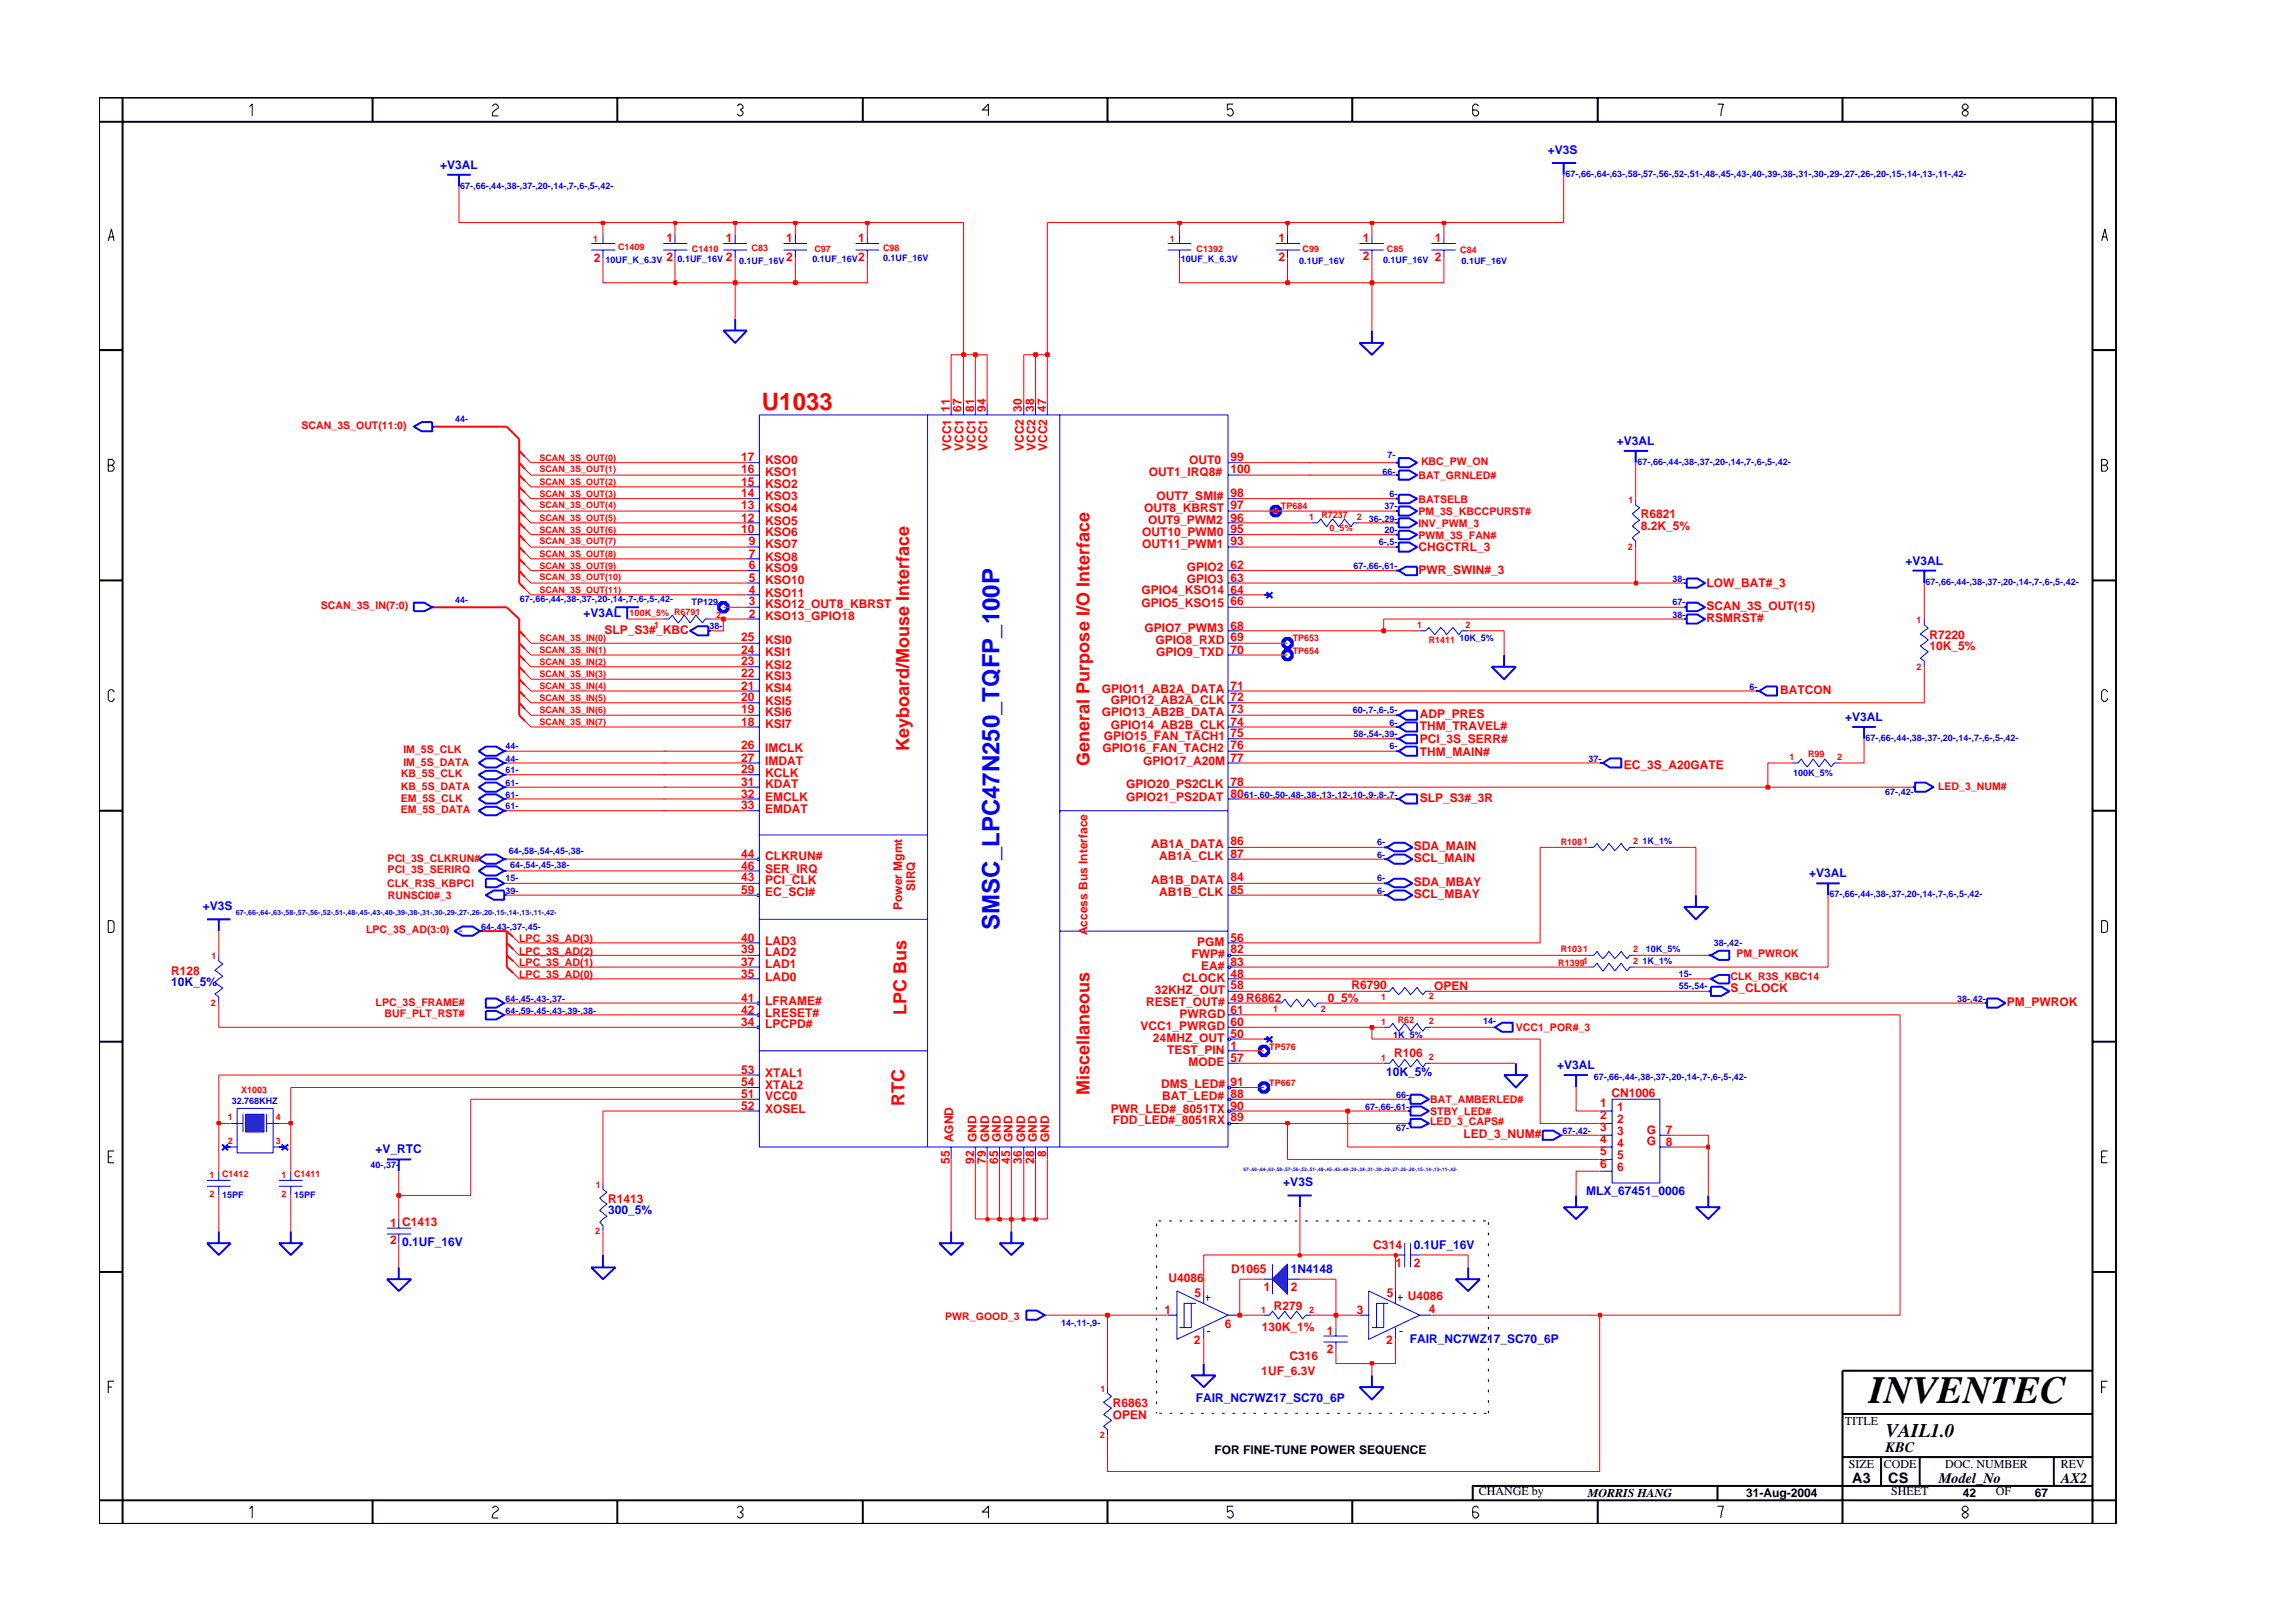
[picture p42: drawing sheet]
<svg xmlns="http://www.w3.org/2000/svg" width="297mm" height="210mm" viewBox="0 0 297 210" stroke-linecap="round" stroke-linejoin="round" font-family="sans-serif">
<defs><g id="words">
<text font-size="5" x="241.8" y="181.6">INVENTEC</text>
<text font-size="3.1" fill="#f00" x="98.6" y="53.1">U1033</text>
<text font-size="3.1" fill="#00f" x="129.3" y="120.3" transform="rotate(-90 129.3 120.3)">SMSC_LPC47N250_TQFP_100P</text>
<text font-size="2.5" x="244" y="185.9">VAIL1.0</text>
<g font-size="2.3" fill="#f00">
<text x="117.6" y="97.2" transform="rotate(-90 117.6 97.2)">Keyboard/Mouse Interface</text>
<text x="140.9" y="99.1" transform="rotate(-90 140.9 99.1)">General Purpose I/O Interface</text>
<text x="117.3" y="131.3" transform="rotate(-90 117.3 131.3)">LPC Bus</text>
<text x="117" y="143.2" transform="rotate(-90 117 143.2)">RTC</text>
<text x="140.9" y="141.7" transform="rotate(-90 140.9 141.7)">Miscellaneous</text>
</g>
<g font-size="1.9">
<text x="239.6" y="191.9">A3</text>
<text x="244" y="187.9">KBC</text>
<text x="244.3" y="192">CS</text>
<text x="250.8" y="191.9">Model_No</text>
<text x="266.6" y="191.9">AX2</text>
</g>
<g font-size="1.6" fill="#00f">
<text x="56.9" y="21.9">+V3AL</text>
<text x="200.2" y="19.9">+V3S</text>
<text x="209.2" y="57.6">+V3AL</text>
<text x="246.5" y="73.1">+V3AL</text>
<text x="75.5" y="79.9">+V3AL</text>
<text x="238.7" y="93.3">+V3AL</text>
<text x="234.1" y="113.5">+V3AL</text>
<text x="26.2" y="117.8">+V3S</text>
<text x="22.1" y="127.6">10K_5%</text>
<text x="179.3" y="139.3">10K_5%</text>
<text x="201.5" y="138.4">+V3AL</text>
<text x="48.6" y="149.2">+V_RTC</text>
<text x="166" y="153.5">+V3S</text>
<text x="205.2" y="154.7">MLX_67451_0006</text>
<text x="52" y="161.3">0.1UF_16V</text>
<text x="78.7" y="157.2">300_5%</text>
<text x="182.9" y="161.7">0.1UF_16V</text>
<text x="167" y="164.7">1N4148</text>
<text x="182.4" y="173.8">FAIR_NC7WZ17_SC70_6P</text>
<text x="154.7" y="181.5">FAIR_NC7WZ17_SC70_6P</text>
</g>
<g font-size="1.6" fill="#f00">
<text x="76.8" y="33.9">2</text>
<text x="86.2" y="31.3">1</text>
<text x="86.2" y="33.7">2</text>
<text x="93.9" y="31.3">1</text>
<text x="93.9" y="33.7">2</text>
<text x="101.7" y="33.7">2</text>
<text x="101.7" y="31.3">1</text>
<text x="111" y="31.3">1</text>
<text x="111" y="33.7">2</text>
<text x="165.4" y="31.3">1</text>
<text x="165.4" y="33.7">2</text>
<text x="176.3" y="31.3">1</text>
<text x="176.3" y="33.7">2</text>
<text x="185.6" y="31.3">1</text>
<text x="185.6" y="33.7">2</text>
<text x="122.9" y="53.3" transform="rotate(-90 122.9 53.3)">11</text>
<text x="124.4" y="53.3" transform="rotate(-90 124.4 53.3)">67</text>
<text x="126" y="53.3" transform="rotate(-90 126 53.3)">81</text>
<text x="127.5" y="53.3" transform="rotate(-90 127.5 53.3)">94</text>
<text x="132.2" y="53.3" transform="rotate(-90 132.2 53.3)">30</text>
<text x="133.8" y="53.3" transform="rotate(-90 133.8 53.3)">38</text>
<text x="135.3" y="53.3" transform="rotate(-90 135.3 53.3)">47</text>
<text x="95.9" y="59.7">17</text>
<text x="123" y="58.3" transform="rotate(-90 123 58.3)">VCC1</text>
<text x="124.7" y="58.3" transform="rotate(-90 124.7 58.3)">VCC1</text>
<text x="126.2" y="58.3" transform="rotate(-90 126.2 58.3)">VCC1</text>
<text x="127.7" y="58.3" transform="rotate(-90 127.7 58.3)">VCC1</text>
<text x="132.4" y="58.3" transform="rotate(-90 132.4 58.3)">VCC2</text>
<text x="134" y="58.3" transform="rotate(-90 134 58.3)">VCC2</text>
<text x="135.5" y="58.3" transform="rotate(-90 135.5 58.3)">VCC2</text>
<text x="159.2" y="59.7">99</text>
<text x="95.9" y="62.8">15</text>
<text x="95.9" y="64.4">14</text>
<text x="95.9" y="65.9">13</text>
<text x="95.9" y="61.2">16</text>
<text x="99" y="63.2">KSO2</text>
<text x="99" y="64.8">KSO3</text>
<text x="99" y="60.1">KSO0</text>
<text x="99" y="61.6">KSO1</text>
<text x="148.6" y="61.6">OUT1_IRQ8#</text>
<text x="149.6" y="64.7">OUT7_SMI#</text>
<text x="153.8" y="60.1">OUT0</text>
<text x="159.2" y="61.2">100</text>
<text x="159.2" y="64.4">98</text>
<text x="159.2" y="65.9">97</text>
<text x="95.9" y="67.5">12</text>
<text x="95.9" y="69">10</text>
<text x="96.9" y="70.5">9</text>
<text x="99" y="66.3">KSO4</text>
<text x="99" y="67.9">KSO5</text>
<text x="99" y="69.4">KSO6</text>
<text x="99" y="70.9">KSO7</text>
<text x="147.8" y="69.4">OUT10_PWM0</text>
<text x="147.8" y="70.9">OUT11_PWM1</text>
<text x="148" y="66.3">OUT8_KBRST</text>
<text x="148.5" y="67.9">OUT9_PWM2</text>
<text x="159.2" y="69">95</text>
<text x="159.2" y="70.5">93</text>
<text x="159.2" y="67.5">96</text>
<text x="183.5" y="71.4">CHGCTRL_3</text>
<text x="212.3" y="68.6">8.2K_5%</text>
<text x="212.3" y="67.1">R6821</text>
<text x="96.9" y="72.2">7</text>
<text x="96.9" y="73.7">6</text>
<text x="96.9" y="75.3">5</text>
<text x="96.9" y="76.8">4</text>
<text x="99" y="74.1">KSO9</text>
<text x="99" y="75.6">KSO10</text>
<text x="99" y="77.2">KSO11</text>
<text x="99" y="72.6">KSO8</text>
<text x="147.7" y="76.9">GPIO4_KSO14</text>
<text x="153.5" y="73.9">GPIO2</text>
<text x="153.5" y="75.4">GPIO3</text>
<text x="159.2" y="73.7">62</text>
<text x="159.2" y="75.3">63</text>
<text x="159.2" y="76.8">64</text>
<text x="183.5" y="74.2">PWR_SWIN#_3</text>
<text x="220.8" y="76">LOW_BAT#_3</text>
<text x="78.2" y="82">SLP_S3#_KBC</text>
<text x="95.9" y="83">25</text>
<text x="96.9" y="78.3">3</text>
<text x="96.9" y="79.9">2</text>
<text x="99" y="78.7">KSO12_OUT8_KBRST</text>
<text x="99" y="80.3">KSO13_GPIO18</text>
<text x="99" y="83.4">KSI0</text>
<text x="147.7" y="78.5">GPIO5_KSO15</text>
<text x="148.1" y="81.8">GPIO7_PWM3</text>
<text x="149.5" y="83.4">GPIO8_RXD</text>
<text x="159.2" y="78.3">66</text>
<text x="159.2" y="81.5">68</text>
<text x="159.2" y="83">69</text>
<text x="220.8" y="80.5">RSMRST#</text>
<text x="220.8" y="78.9">SCAN_3S_OUT(15)</text>
<text x="249.6" y="82.6">R7220</text>
<text x="95.9" y="84.6">24</text>
<text x="95.9" y="86.1">23</text>
<text x="95.9" y="87.6">22</text>
<text x="95.9" y="89.3">21</text>
<text x="99" y="84.9">KSI1</text>
<text x="99" y="86.5">KSI2</text>
<text x="99" y="88">KSI3</text>
<text x="99" y="89.6">KSI4</text>
<text x="142.5" y="89.6">GPIO11_AB2A_DATA</text>
<text x="149.6" y="84.9">GPIO9_TXD</text>
<text x="159.2" y="89.3">71</text>
<text x="159.2" y="84.6">70</text>
<text x="230.3" y="89.8">BATCON</text>
<text x="249.6" y="84.1">10K_5%</text>
<text x="95.9" y="90.8">20</text>
<text x="95.9" y="92.3">19</text>
<text x="95.9" y="93.9">18</text>
<text x="99" y="91.2">KSI5</text>
<text x="99" y="92.7">KSI6</text>
<text x="99" y="94.2">KSI7</text>
<text x="142.5" y="92.7">GPIO13_AB2B_DATA</text>
<text x="142.8" y="95.8">GPIO15_FAN_TACH1</text>
<text x="143.7" y="91.2">GPIO12_AB2A_CLK</text>
<text x="143.7" y="94.3">GPIO14_AB2B_CLK</text>
<text x="159.2" y="90.8">72</text>
<text x="159.2" y="92.3">73</text>
<text x="159.2" y="93.9">74</text>
<text x="159.2" y="95.4">75</text>
<text x="183.7" y="94.5">THM_TRAVEL#</text>
<text x="183.7" y="92.9">ADP_PRES</text>
<text x="95.9" y="97">26</text>
<text x="95.9" y="98.6">27</text>
<text x="95.9" y="100.1">29</text>
<text x="95.9" y="101.7">31</text>
<text x="99" y="99">IMDAT</text>
<text x="99" y="100.5">KCLK</text>
<text x="99" y="97.4">IMCLK</text>
<text x="142.6" y="97.3">GPIO16_FAN_TACH2</text>
<text x="145.7" y="102">GPIO20_PS2CLK</text>
<text x="147.9" y="98.9">GPIO17_A20M</text>
<text x="159.2" y="97">76</text>
<text x="159.2" y="98.6">77</text>
<text x="159.2" y="101.7">78</text>
<text x="183.7" y="96.1">PCI_3S_SERR#</text>
<text x="183.7" y="97.8">THM_MAIN#</text>
<text x="210.1" y="99.5">EC_3S_A20GATE</text>
<text x="95.9" y="103.2">32</text>
<text x="95.9" y="104.7">33</text>
<text x="99" y="103.6">EMCLK</text>
<text x="99" y="105.1">EMDAT</text>
<text x="99" y="102">KDAT</text>
<text x="145.7" y="103.6">GPIO21_PS2DAT</text>
<text x="159.2" y="103.2">80</text>
<text x="183.7" y="103.8">SLP_S3#_3R</text>
<text x="95.9" y="111">44</text>
<text x="95.9" y="112.5">46</text>
<text x="99" y="111.3">CLKRUN#</text>
<text x="99" y="112.9">SER_IRQ</text>
<text x="148.9" y="109.8">AB1A_DATA</text>
<text x="150" y="111.3">AB1A_CLK</text>
<text x="159.2" y="111">87</text>
<text x="159.2" y="109.4">86</text>
<text x="182.9" y="111.6">SCL_MAIN</text>
<text x="182.9" y="110">SDA_MAIN</text>
<text x="95.9" y="115.7">59</text>
<text x="95.9" y="114.1">43</text>
<text x="99" y="116">EC_SCI#</text>
<text x="99" y="114.5">PCI_CLK</text>
<text x="116.7" y="117.8" transform="rotate(-90 116.7 117.8)">Power Mgmt</text>
<text x="118.4" y="115.2" transform="rotate(-90 118.4 115.2)">SIRQ</text>
<text x="148.9" y="114.4">AB1B_DATA</text>
<text x="150" y="116">AB1B_CLK</text>
<text x="159.2" y="115.7">85</text>
<text x="159.2" y="114.1">84</text>
<text x="182.9" y="114.6">SDA_MBAY</text>
<text x="182.9" y="116.2">SCL_MBAY</text>
<text x="95.9" y="125">37</text>
<text x="95.9" y="123.4">39</text>
<text x="95.9" y="121.8">40</text>
<text x="99" y="125.3">LAD1</text>
<text x="99" y="123.8">LAD2</text>
<text x="99" y="122.3">LAD3</text>
<text x="140.7" y="121.1" transform="rotate(-90 140.7 121.1)">Access Bus Interface</text>
<text x="154.2" y="124">FWP#</text>
<text x="154.9" y="122.4">PGM</text>
<text x="155.4" y="125.5">EA#</text>
<text x="159.2" y="125">83</text>
<text x="159.2" y="123.4">82</text>
<text x="159.2" y="121.8">56</text>
<text x="22.1" y="126.2">R128</text>
<text x="95.9" y="126.5">35</text>
<text x="95.9" y="129.6">41</text>
<text x="95.9" y="131.2">42</text>
<text x="99" y="126.9">LAD0</text>
<text x="99" y="130">LFRAME#</text>
<text x="99" y="131.6">LRESET#</text>
<text x="148.3" y="130.2">RESET_OUT#</text>
<text x="149.4" y="128.7">32KHZ_OUT</text>
<text x="152.6" y="131.7">PWRGD</text>
<text x="153" y="127.1">CLOCK</text>
<text x="159.2" y="126.5">48</text>
<text x="159.2" y="131.2">61</text>
<text x="159.2" y="129.6">49 R6862</text>
<text x="159.2" y="128">58</text>
<text x="171.8" y="129.6">0_5%</text>
<text x="174.9" y="128">R6790</text>
<text x="185.5" y="128.1">OPEN</text>
<text x="223.9" y="128.4">S_CLOCK</text>
<text x="259.6" y="130.2">PM_PWROK</text>
<text x="95.9" y="132.8">34</text>
<text x="99" y="133.1">LPCPD#</text>
<text x="147.5" y="133.3">VCC1_PWRGD</text>
<text x="149.2" y="134.8">24MHZ_OUT</text>
<text x="151" y="136.4">TEST_PIN</text>
<text x="153.7" y="138">MODE</text>
<text x="159.2" y="137.4">57</text>
<text x="159.2" y="135.8">1</text>
<text x="159.2" y="132.8">60</text>
<text x="159.2" y="134.3">50</text>
<text x="180.4" y="136.8">R106</text>
<text x="95.9" y="143.6">52</text>
<text x="95.9" y="139">53</text>
<text x="95.9" y="140.5">54</text>
<text x="95.9" y="142.1">51</text>
<text x="99" y="139.4">XTAL1</text>
<text x="99" y="140.9">XTAL2</text>
<text x="99" y="142.4">VCC0</text>
<text x="143.7" y="144">PWR_LED#_8051TX</text>
<text x="150.2" y="140.9">DMS_LED#</text>
<text x="150.4" y="142.4">BAT_LED#</text>
<text x="159.2" y="140.5">91</text>
<text x="159.2" y="142.1">88</text>
<text x="159.2" y="143.6">90</text>
<text x="207" y="143.3">1</text>
<text x="208.5" y="141.9">CN1006</text>
<text x="209.2" y="143.8">1</text>
<text x="99" y="144">XOSEL</text>
<text x="123.3" y="147.8" transform="rotate(-90 123.3 147.8)">AGND</text>
<text x="126.4" y="147.8" transform="rotate(-90 126.4 147.8)">GND</text>
<text x="128" y="147.8" transform="rotate(-90 128 147.8)">GND</text>
<text x="129.5" y="147.8" transform="rotate(-90 129.5 147.8)">GND</text>
<text x="131" y="147.8" transform="rotate(-90 131 147.8)">GND</text>
<text x="132.6" y="147.8" transform="rotate(-90 132.6 147.8)">GND</text>
<text x="134.1" y="147.8" transform="rotate(-90 134.1 147.8)">GND</text>
<text x="135.3" y="149.8" transform="rotate(-90 135.3 149.8)">8</text>
<text x="135.7" y="147.8" transform="rotate(-90 135.7 147.8)">GND</text>
<text x="144" y="145.5">FDD_LED#_8051RX</text>
<text x="159.2" y="145.1">89</text>
<text x="189.3" y="147.3">LED_3_NUM#</text>
<text x="207" y="144.8">2</text>
<text x="207" y="146.4">3</text>
<text x="207" y="148">4</text>
<text x="207" y="149.5">5</text>
<text x="209.2" y="146.9">3</text>
<text x="209.2" y="148.4">4</text>
<text x="209.2" y="145.4">2</text>
<text x="213" y="146.7">G</text>
<text x="213" y="148.2">G</text>
<text x="215.5" y="146.7">7</text>
<text x="215.5" y="148.3">8</text>
<text x="78.7" y="155.6">R1413</text>
<text x="122.9" y="150.6" transform="rotate(-90 122.9 150.6)">55</text>
<text x="126" y="150.6" transform="rotate(-90 126 150.6)">92</text>
<text x="127.5" y="150.6" transform="rotate(-90 127.5 150.6)">79</text>
<text x="129.1" y="150.6" transform="rotate(-90 129.1 150.6)">65</text>
<text x="130.7" y="150.6" transform="rotate(-90 130.7 150.6)">45</text>
<text x="132.2" y="150.6" transform="rotate(-90 132.2 150.6)">36</text>
<text x="133.8" y="150.6" transform="rotate(-90 133.8 150.6)">28</text>
<text x="207" y="151.1">6</text>
<text x="209.2" y="150">5</text>
<text x="209.2" y="151.6">6</text>
<text x="50.5" y="158.8">1 C1413</text>
<text x="50.5" y="161.1">2</text>
<text x="177.7" y="161.7">C314</text>
<text x="151.2" y="165.9">U4086</text>
<text x="154.5" y="167.9">5</text>
<text x="159.3" y="164.7">D1065</text>
<text x="163.5" y="167.1">1</text>
<text x="167" y="167.1">2</text>
<text x="179.4" y="167.9">5</text>
<text x="180.5" y="164">1</text>
<text x="182.9" y="164">2</text>
<text x="150.6" y="170">1</text>
<text x="154.4" y="173.9">2</text>
<text x="158.4" y="171.9">6</text>
<text x="163.2" y="172.2">130K_1%</text>
<text x="164.8" y="169.5">R279</text>
<text x="171.6" y="172.7">1</text>
<text x="175.5" y="170">3</text>
<text x="179.3" y="173.9">2</text>
<text x="182.1" y="168.2">U4086</text>
<text x="184.9" y="169.9">4</text>
<text x="163.2" y="178">1UF_6.3V</text>
<text x="166.8" y="176">C316</text>
<text x="171.6" y="175.1">2</text>
<text x="144" y="182">R6863</text>
<text x="144" y="183.6">OPEN</text>
</g>
<g font-size="1.6">
<text x="238.7" y="184.4">TITLE</text>
<text x="157.1" y="188.2">FOR FINE-TUNE POWER SEQUENCE</text>
<text x="239.2" y="190">SIZE</text>
<text x="243.7" y="190">CODE</text>
<text x="251.6" y="190">DOC. NUMBER</text>
<text x="266.6" y="190">REV</text>
<text x="191.3" y="193.5">CHANGE by</text>
<text x="205.4" y="193.7">MORRIS HANG</text>
<text x="225.9" y="193.7">31-Aug-2004</text>
<text x="244.7" y="193.5">SHEET</text>
<text x="253.9" y="193.7">42</text>
<text x="258.2" y="193.5">OF</text>
<text x="263.3" y="193.7">67</text>
</g>
<g font-size="1.4" fill="#f00">
<text x="39" y="55.5">SCAN_3S_OUT(11:0)</text>
<text x="183.5" y="62">BAT_GRNLED#</text>
<text x="183.5" y="65">BATSELB</text>
<text x="183.8" y="60.2">KBC_PW_ON</text>
<text x="183.5" y="68.2">INV_PWM_3</text>
<text x="183.5" y="66.6">PM_3S_KBCCPURST#</text>
<text x="183.5" y="69.7">PWM_3S_FAN#</text>
<text x="41.5" y="78.8">SCAN_3S_IN(7:0)</text>
<text x="51.8" y="100.6">KB_5S_CLK</text>
<text x="52.2" y="99.1">IM_5S_DATA</text>
<text x="52.2" y="97.5">IM_5S_CLK</text>
<text x="51.8" y="102.2">KB_5S_DATA</text>
<text x="51.8" y="103.7">EM_5S_CLK</text>
<text x="51.8" y="105.2">EM_5S_DATA</text>
<text x="250.7" y="102.2">LED_3_NUM#</text>
<text x="50.1" y="113">PCI_3S_SERIRQ</text>
<text x="50.1" y="111.5">PCI_3S_CLKRUN#</text>
<text x="50.1" y="114.8">CLK_R3S_KBPCI</text>
<text x="50.2" y="116.3">RUNSCI0#_3</text>
<text x="47.4" y="120.7">LPC_3S_AD(3:0)</text>
<text x="67.2" y="121.9">LPC_3S_AD(3)</text>
<text x="67.2" y="123.5">LPC_3S_AD(2)</text>
<text x="67.2" y="125.1">LPC_3S_AD(1)</text>
<text x="224.6" y="123.8">PM_PWROK</text>
<text x="48.6" y="130.1">LPC_3S_FRAME#</text>
<text x="49.7" y="131.7">BUF_PLT_RST#</text>
<text x="67.2" y="126.6">LPC_3S_AD(0)</text>
<text x="223.9" y="126.8">CLK_R3S_KBC14</text>
<text x="196.1" y="133.4">VCC1_POR#_3</text>
<text x="185" y="142.8">BAT_AMBERLED#</text>
<text x="185" y="145.6">LED_3_CAPS#</text>
<text x="185" y="144.3">STBY_LED#</text>
<text x="122.3" y="170.8">PWR_GOOD_3</text>
</g>
<g font-size="1.2" fill="#00f">
<text x="202.6" y="22.9">67-,66-,64-,63-,58-,57-,56-,52-,51-,48-,45-,43-,40-,39-,38-,31-,30-,29-,27-,26-,20-,15-,14-,13-,11-,42-</text>
<text x="59.5" y="24.4">67-,66-,44-,38-,37-,20-,14-,7-,6-,5-,42-</text>
<text x="78.3" y="34.1">10UF_K_6.3V</text>
<text x="87.7" y="33.9">0.1UF_16V</text>
<text x="95.6" y="34.1">0.1UF_16V</text>
<text x="105.1" y="33.9">0.1UF_16V</text>
<text x="114.2" y="33.8">0.1UF_16V</text>
<text x="152.8" y="33.9">10UF_K_6.3V</text>
<text x="168.1" y="34.1">0.1UF_16V</text>
<text x="178.9" y="34.1">0.1UF_16V</text>
<text x="189.1" y="34.2">0.1UF_16V</text>
<text x="58.9" y="54.6">44-</text>
<text x="179.5" y="59.2">7-</text>
<text x="178.9" y="61.5">66-</text>
<text x="179.1" y="65.9">37-</text>
<text x="179.8" y="64.4">6-</text>
<text x="211.9" y="60.1">67-,66-,44-,38-,37-,20-,14-,7-,6-,5-,42-</text>
<text x="177.1" y="67.5">36-,29-</text>
<text x="178.4" y="70.5">6-,5-</text>
<text x="179.1" y="69">20-</text>
<text x="58.9" y="78">44-</text>
<text x="67.3" y="77.9">67-,66-,44-,38-,37-,20-,14-,7-,6-,5-,42-</text>
<text x="175.1" y="73.7">67-,66-,61-</text>
<text x="216.4" y="75.3">38-</text>
<text x="249.1" y="75.7">67-,66-,44-,38-,37-,20-,14-,7-,6-,5-,42-</text>
<text x="89.5" y="78.3">TP129</text>
<text x="91.8" y="81.5">38-</text>
<text x="188.8" y="83">10K_5%</text>
<text x="216.4" y="78.3">67-</text>
<text x="216.4" y="79.9">38-</text>
<text x="226.3" y="89.3">6-</text>
<text x="175" y="92.3">60-,7-,6-,5-</text>
<text x="175.1" y="95.4">58-,54-,39-</text>
<text x="179.8" y="93.9">6-</text>
<text x="241.3" y="96">67-,66-,44-,38-,37-,20-,14-,7-,6-,5-,42-</text>
<text x="65.4" y="100.1">61-</text>
<text x="65.4" y="97">44-</text>
<text x="65.4" y="101.7">61-</text>
<text x="65.4" y="98.6">44-</text>
<text x="179.8" y="97">6-</text>
<text x="205.5" y="98.6">37-</text>
<text x="232" y="100.4">100K_5%</text>
<text x="65.4" y="104.7">61-</text>
<text x="65.4" y="103.2">61-</text>
<text x="161" y="103.2">61-,60-,50-,48-,38-,13-,12-,10-,9-,8-,7-</text>
<text x="243.9" y="102.9">67-,42-</text>
<text x="65.8" y="110.5">64-,58-,54-,45-,38-</text>
<text x="66" y="112.4">64-,54-,45-,38-</text>
<text x="178.1" y="109.4">6-</text>
<text x="178.1" y="111">6-</text>
<text x="212.5" y="109.2">1K_1%</text>
<text x="65.4" y="114.1">15-</text>
<text x="65.4" y="115.7">39-</text>
<text x="178.1" y="114.1">6-</text>
<text x="178.1" y="115.7">6-</text>
<text x="236.7" y="116.1">67-,66-,44-,38-,37-,20-,14-,7-,6-,5-,42-</text>
<text x="62.3" y="120.3">64-,43-,37-,45-</text>
<text x="212.5" y="124.7">1K_1%</text>
<text x="212.9" y="123.2">10K_5%</text>
<text x="221.7" y="122.4">38-,42-</text>
<text x="65.4" y="131.2">64-,59-,45-,43-,39-,38-</text>
<text x="65.4" y="129.6">64-,45-,43-,37-</text>
<text x="217.2" y="126.4">15-</text>
<text x="217.2" y="127.9">55-,54-</text>
<text x="253.2" y="129.6">38-,42-</text>
<text x="180.2" y="134.3">1K_5%</text>
<text x="191.9" y="132.5">14-</text>
<text x="30" y="142.8">32.768KHZ</text>
<text x="176.6" y="143.6">67-,66-,61-</text>
<text x="180.6" y="142.1">66-</text>
<text x="206.2" y="139.8">67-,66-,44-,38-,37-,20-,14-,7-,6-,5-,42-</text>
<text x="180.6" y="146.4">67-</text>
<text x="202.1" y="146.7">67-,42-</text>
<text x="28.7" y="155">15PF</text>
<text x="38" y="155">15PF</text>
<text x="47.9" y="151.2">40-,37-</text>
<text x="137.3" y="171.6">14-,11-,9-</text>
</g>
<g font-size="1.2" fill="#f00">
<text x="76.7" y="31.3">1</text>
<text x="80" y="32.4">C1409</text>
<text x="89.5" y="32.6">C1410</text>
<text x="97.2" y="32.5">C83</text>
<text x="105.4" y="32.6">C97</text>
<text x="114.2" y="32.5">C98</text>
<text x="151.3" y="31.3">1</text>
<text x="154.8" y="32.6">C1392</text>
<text x="168.5" y="32.6">C99</text>
<text x="179.4" y="32.6">C85</text>
<text x="188.9" y="32.7">C84</text>
<text x="69.8" y="59.6">SCAN_3S_OUT(0)</text>
<text x="69.8" y="65.8">SCAN_3S_OUT(4)</text>
<text x="69.8" y="64.3">SCAN_3S_OUT(3)</text>
<text x="69.8" y="62.8">SCAN_3S_OUT(2)</text>
<text x="69.8" y="61.1">SCAN_3S_OUT(1)</text>
<text x="165.7" y="65.9">TP684</text>
<text x="210.7" y="65.1">1</text>
<text x="69.8" y="70.5">SCAN_3S_OUT(7)</text>
<text x="69.8" y="68.9">SCAN_3S_OUT(6)</text>
<text x="69.8" y="67.4">SCAN_3S_OUT(5)</text>
<text x="169.4" y="67.3">1</text>
<text x="170.9" y="67.1">R7237</text>
<text x="172" y="68.8">0_5%</text>
<text x="175.5" y="67.3">2</text>
<text x="210.6" y="71.1">2</text>
<text x="69.8" y="76.7">SCAN_3S_OUT(11)</text>
<text x="69.8" y="75.1">SCAN_3S_OUT(10)</text>
<text x="69.8" y="73.6">SCAN_3S_OUT(9)</text>
<text x="69.8" y="72.1">SCAN_3S_OUT(8)</text>
<text x="69.8" y="82.9">SCAN_3S_IN(0)</text>
<text x="81.5" y="79.7">100K_5% R6791</text>
<text x="84.6" y="81.2">1</text>
<text x="92.7" y="80">2</text>
<text x="167.2" y="83">TP653</text>
<text x="183.3" y="81.3">1</text>
<text x="184.8" y="83.2">R1411</text>
<text x="189.6" y="81.3">2</text>
<text x="247.9" y="80.6">1</text>
<text x="69.8" y="89.2">SCAN_3S_IN(4)</text>
<text x="69.8" y="87.6">SCAN_3S_IN(3)</text>
<text x="69.8" y="86">SCAN_3S_IN(2)</text>
<text x="69.8" y="84.5">SCAN_3S_IN(1)</text>
<text x="167.2" y="84.6">TP654</text>
<text x="247.9" y="86.7">2</text>
<text x="69.8" y="93.8">SCAN_3S_IN(7)</text>
<text x="69.8" y="92.2">SCAN_3S_IN(6)</text>
<text x="69.8" y="90.7">SCAN_3S_IN(5)</text>
<text x="231.5" y="98.4">1</text>
<text x="233.9" y="98">R99</text>
<text x="237.7" y="98.4">2</text>
<text x="201.9" y="109.4">R1081</text>
<text x="211.3" y="109.2">2</text>
<text x="27.4" y="124.1">1</text>
<text x="201.6" y="125">R13991</text>
<text x="201.9" y="123.2">R1031</text>
<text x="211.3" y="124.7">2</text>
<text x="211.3" y="123.2">2</text>
<text x="27.3" y="130.2">2</text>
<text x="164.7" y="130.9">1</text>
<text x="170.9" y="130.9">2</text>
<text x="178.7" y="129.4">1</text>
<text x="184.9" y="129.3">2</text>
<text x="164.2" y="135.8">TP576</text>
<text x="178.7" y="137.3">1</text>
<text x="178.7" y="132.6">1</text>
<text x="180.8" y="132.3">R62</text>
<text x="184.9" y="137.2">2</text>
<text x="184.9" y="132.5">2</text>
<text x="31.2" y="141.5">X1003</text>
<text x="164.2" y="140.5">TP667</text>
<text x="29.5" y="145">1</text>
<text x="29.5" y="148.1">2</text>
<text x="35.7" y="148.1">3</text>
<text x="35.7" y="145">4</text>
<text x="27.1" y="152.5">1</text>
<text x="27.1" y="154.9">2</text>
<text x="28.7" y="152.3">C1412</text>
<text x="36.4" y="152.5">1</text>
<text x="36.4" y="154.9">2</text>
<text x="38" y="152.3">C1411</text>
<text x="77.1" y="153.7">1</text>
<text x="77" y="159.7">2</text>
<text x="163.2" y="169.9">1</text>
<text x="169.4" y="169.9">2</text>
<text x="142.4" y="180.1">1</text>
<text x="142.3" y="186.1">2</text>
</g>
<text font-size=".9" fill="#00f" x="30.5" y="118.4">67-,66-,64-,63-,58-,57-,56-,52-,51-,48-,45-,43-,40-,39-,38-,31-,30-,29-,27-,26-,20-,15-,14-,13-,11-,42-</text>
<text font-size=".6" fill="#00f" x="160.9" y="151.5">67-,66-,64-,63-,58-,57-,56-,52-,51-,48-,45-,43-,40-,39-,38-,31-,30-,29-,27-,26-,20-,15-,14-,13-,11-,42-</text>
</g></defs>
<g fill="none" stroke="#00f" stroke-width=".13">
<path d="M76.5 31.5h3.1M76.5 32.4h3.1M78 30.4v1.1M78 32.4v1.1M85.8 31.5h3.1M85.8 32.4h3.1M87.3 30.4v1.1M87.3 32.4v1.1M151.1 31.5h3M151.1 32.4h3M152.6 30.4v1.1M152.6 32.4v1.1"/>
<path d="M165 31.5h3.2M165 32.4h3.2M166.6 30.4v1.1M166.6 32.4v1.1M185.2 31.5h3.1M185.2 32.4h3.1M186.8 30.4v1.1M186.8 32.4v1.1M169.3 59.9h.4M169.3 64.5h.4M169.7 67.7h.8l.4-.5 .7 1 .8-1 .8 1 .7-1 .9 1 .3-.5h.8M211.6 64.5v.9l.5 .3-.9 .8 .9 .8-.9 .8 .9 .7-.9 .8 .4 .4v.8"/>
<path d="M85.8 97.2h.4M248.9 80.1v.8l.6 .4-1.1 .8 1.1 .7-1.1 .8 1.1 .7-1.1 .9 .5 .3v.8M85.8 103.4h.4M85.8 104.9h.4M85.8 100.3h.4M85.8 101.9h.4M59.4 120.5h.4M65.2 131.3h.4M179 137.6h.8l.4-.5 .8 1 .7-1 .8 1 .8-1 .8 1 .3-.5h.8M193 132.9h.4M205.4 125.2h.8l.4-.6 .8 1.1 .7-1.1 .8 1.1 .8-1.1 .8 1.1 .3-.5h.8M29.8 145.4h1.6"/>
<path d="M30.7 143.4h4.6v5.8h-4.6zM31.4 144.2v2.3M34.5 145.4h1.6M34.5 144.2v2.3M207 145.4h1.6M207 143.8h1.6M207 148.4h1.6M207 146.9h1.6M207 151.6h1.6M207 150h1.6M208.6 142.3h6.1v10.8h-6.1zM214.7 148.4h1.6"/>
<path d="M214.7 146.9h1.6M163.5 170.2h.8l.3-.5 .8 1 .8-1 .8 1 .8-1 .7 1 .4-.5h.8M171.2 172.9h3.2M171.2 173.7h3.2M172.8 171.8v1.1M172.8 173.7v1.2"/>
</g>
<g fill="none" stroke="#f00" stroke-width=".13">
<path d="M67.9 76.2l.8 .8M67.9 70l.8 .8M67.9 63.8l.8 .7M67.9 74.7l.8 .8M67.9 66.9l.8 .8M67.9 62.2l.8 .8M67.9 93.3l.8 .8M67.9 85.5l.8 .8M67.9 91.8l.8 .8M67.9 87.1l.8 .8M66.4 121.3l.8 .7M66.4 122.9l.8 .7"/>
<path d="M66.4 124.4l.8 .8"/>
</g>
<g fill="none" stroke="#f00" stroke-width=".25">
<path d="M67.2 75.5l.7 .7M67.2 69.2l.7 .8M67.2 63l.7 .8M67.2 73.8l.7 .9M67.2 66.1l.7 .8M67.2 61.5l.7 .7M67.2 92.6l.7 .7M67.2 84.8l.7 .7M67.2 90.9l.7 .9M67.2 86.3l.7 .8M65.6 120.5l.8 .8M65.6 122l.8 .9"/>
<path d="M65.6 123.6l.8 .8"/>
</g>
<g fill="none" stroke="#00f" stroke-width=".25">
<path d="M57.9 22.6h3M59.4 22.6v1.5M93.6 42.8h3l-1.5 1.6zM95.1 41.2v1.6M180.5 73.8h.5M180.5 66.1h.5M180.5 61.5h.5M180.5 70.8h.5M181 73.8l.9-.5h1.4v1.1h-1.4zM181 65.5h1.3l1 .6-1 .6h-1.3zM181 60.9h1.3l1 .6-1 .6h-1.3zM181 70.2h1.3l1 .6-1 .6h-1.3z"/>
<path d="M247.4 73.8h3.1M248.9 73.8v1.7M61.9 97.2l1-.6h1.3l1 .6-1 .6h-1.3zM65.2 97.2h.4M180.5 95.6h.5M181 95.6l.9-.5h1.4v1.1h-1.4zM193 86.3h3.1l-1.5 1.6zM194.6 84.8v1.5M207 98.7h.4M207.4 98.7l.9-.6h1.4v1.2h-1.4zM227.2 89.4h.4M227.6 89.4l.9-.6h1.4v1.2h-1.4z"/>
<path d="M239.6 94.1h3.1M241.2 94.1v1.5M61.9 104.9l1-.5h1.3l1 .5-1 .6h-1.3zM61.9 103.4l1-.6h1.3l1 .6-1 .6h-1.3zM65.2 104.9h.4M65.2 103.4h.4M179 109.7h.4M179 111.2h.4M179.4 109.7l1-.6h1.3l1 .6-1 .5h-1.3zM179.4 111.2l1-.6h1.3l1 .6-1 .6h-1.3zM180.5 103.4h.5M181 103.4l.9-.6h1.4v1.2h-1.4z"/>
<path d="M247.4 101.9h.4M247.8 101.3h1.3l1 .6-1 .6h-1.3zM62.9 130.8h1.3l1 .5-1 .6h-1.3zM193.4 132.9l.9-.6h1.4v1.2h-1.4zM256.7 129.8h.4M257.1 129.2h1.3l1 .6-1 .6h-1.3zM154.1 178h3.2l-1.6 1.5zM155.7 176.5v1.5M175.9 179.5h3.1l-1.5 1.6zM177.5 178v1.5M188.3 165.5h3.2l-1.6 1.6zM189.9 164v1.5"/>
</g>
<path d="M166.1 84.3l.2-.1h.5l.4 .3v.5l-.4 .4h-.5l-.3-.4v-.5zM162.9 135.7l.4-.3h.5l.3 .3v.5l-.3 .4h-.5l-.4-.4z" fill="none" stroke="#00f" stroke-width=".42"/>
<path d="M31.8 144.2h2.3v2.3h-2.3z" fill-rule="evenodd" fill="#3c3cc8" stroke="#00f" stroke-width=".13"/>
<g fill="none" stroke="#00f" stroke-width=".13">
<path d="M96.6 59.9h1.6M98.2 53.7h60.7v94.7h-60.7zM120 53.7v65.3M123 52.2v1.5M124.7 52.2v1.5M126.2 52.2v1.5M127.7 52.2v1.5M132.4 52.2v1.5M134 52.2v1.5M135.5 52.2v1.5M137.1 53.7v94.7M158.9 59.9h1.5"/>
<path d="M96.6 61.5h1.6M96.6 63h1.6M96.6 64.5h1.6M96.6 66.1h1.6M96.6 67.7h1.6M96.6 69.2h1.6M96.6 70.8h1.6M96.6 72.3h1.6M96.6 73.8h1.6M96.6 75.5h1.6M96.6 77h1.6M96.6 78.6h1.6"/>
<path d="M158.9 61.5h1.5M158.9 64.5h1.5M158.9 66.1h1.5M158.9 67.7h1.5M158.9 69.2h1.5M158.9 70.8h1.5M158.9 73.8h1.5M158.9 75.5h1.5M158.9 77h1.5M158.9 78.6h1.5M96.6 80.1h1.6M96.6 83.2h1.6"/>
<path d="M96.6 84.8h1.6M96.6 86.3h1.6M96.6 87.9h1.6M96.6 89.4h1.6M96.6 90.9h1.6M96.6 92.6h1.6M96.6 94.1h1.6M96.6 97.2h1.6M96.6 98.7h1.6M158.9 83.2h1.5M158.9 84.8h1.5M158.9 89.4h1.5"/>
<path d="M158.9 90.9h1.5M158.9 92.6h1.5M158.9 94.1h1.5M158.9 97.2h1.5M158.9 98.7h1.5M158.9 81.6h1.5M158.9 95.6h1.5M231.8 98.7h.8l.4-.5 .8 1 .8-1 .7 1 .8-1 .8 1 .4-.5h.7M96.6 100.3h1.6M96.6 101.9h1.6M96.6 103.4h1.6M96.6 104.9h1.6"/>
<path d="M96.6 111.2h1.2M96.6 115.8h1.2M96.6 112.7h1.6M96.6 114.3h1.6M98.2 108h21.8M98.2 119h21.8M120 119v17h-21.8M137.1 104.9h21.8M158.9 109.7h1.5M158.9 101.9h1.5M158.9 103.4h1.5M158.9 111.2h1.5"/>
<path d="M158.9 115.8h1.5M158.9 114.3h1.5M205.4 109.7h.8l.4-.6 .8 1 .7-1 .8 1 .8-1 .8 1 .3-.4h.8M96.6 123.6h1.6M96.6 122h1.6M96.6 125.2h1.6M96.6 126.7h1.6M96.6 129.8h1.2M96.6 131.3h1.2M96.6 132.9h1.2M96.6 139.1h1.6M120 136v12.4"/>
<path d="M137.1 120.5h21.8M158.9 122h1.5M158.9 126.7h1.5M158.9 129.8h1.5M158.9 131.3h1.5M158.9 132.9h1.5M158.9 128.3h1.5M158.9 136h1.5M158.9 137.6h1.5M159.2 123.6h1.2M159.2 125.2h1.2M159.2 134.5h1.2"/>
<path d="M179 128.3h.8l.4-.5 .8 .9 .7-.9 .8 .9 .8-.9 .8 .9 .3-.4h.8M205.4 123.6h.8l.4-.5 .8 1 .7-1 .8 1 .8-1 .8 1 .3-.5h.8M29.8 148.4h.9M35.3 148.4h.8M96.6 140.7h1.6M96.6 142.3h1.6M96.6 143.8h1.6M123 148.4v1.6M126.2 148.4v1.6M127.7 148.4v1.6M129.3 148.4v1.6M130.8 148.4v1.6"/>
<path d="M132.4 148.4v1.6M134 148.4v1.6M135.5 148.4v1.6M159.2 140.7h1.2M159.2 142.3h1.2M159.2 143.8h1.2M159.2 145.4h1.2M202 146.9h.3M163.5 165.5h1.1M164.6 163.6v3.9M166.6 165.5h1.6"/>
<circle cx="98.1" cy="115.9" r=".17"/>
<circle cx="98.1" cy="111.2" r=".17"/>
<circle cx="98.1" cy="131.4" r=".17"/>
<circle cx="98.1" cy="133" r=".17"/>
<circle cx="98.1" cy="129.8" r=".17"/>
<circle cx="159.1" cy="123.6" r=".17"/>
<circle cx="159.1" cy="134.5" r=".17"/>
<circle cx="159.1" cy="125.2" r=".17"/>
<circle cx="159.1" cy="142.3" r=".17"/>
<circle cx="159.1" cy="140.8" r=".17"/>
<circle cx="159.1" cy="143.8" r=".17"/>
<circle cx="159.1" cy="145.4" r=".17"/>
</g>
<g fill="none" stroke="#00f" stroke-width=".25">
<path d="M200.8 21.1h3.1M202.3 21.1v1.5M53.5 55.2l1.1-.6h1.3v1.2h-1.3zM55.9 55.2h.3M180.5 59.9h.5M181 59.3h1.3l1 .6-1 .6h-1.3zM217.9 75.5h.3M218.2 74.9h1.4l1 .6-1 .5h-1.4zM180.5 92.6h.5M181 92.6l.9-.6h1.4v1.1h-1.4zM61.9 101.9l1-.6h1.3l1 .6-1 .6h-1.3zM65.2 101.9h.4"/>
<path d="M163.5 134.5h.8M163.9 134.1l.7 .8M164.6 134.1l-.7 .8M28.3 159.4v1.5M28.7 148.1l.8 .8M29.1 148.4h.7M29.5 148.1l-.8 .8M37.6 159.4v1.5M166.6 154.7h3.1M168.2 154.7v1.5M182.1 142.3h.4M182.1 143.8h.4"/>
<path d="M182.5 141.7h1.3l1.1 .6-1.1 .5h-1.3zM182.5 143.2h1.3l1.1 .6-1.1 .6h-1.3zM199.6 146.3h1.3l1.1 .6-1.1 .6h-1.3zM26.8 160.9h3l-1.5 1.5zM36.1 160.9h3l-1.5 1.5zM76.5 164h3.1l-1.6 1.5zM78 162.4v1.6"/>
</g>
<path d="M93 78.3l.3-.3h.5l.4 .3v.5l-.4 .4h-.5l-.3-.4zM164.5 65.8l.3-.3h.5l.3 .4v.5l-.3 .3h-.5l-.3-.3v-.5z" fill="none" stroke="#00f" stroke-width=".42"/>
<path d="M67.9 65.4l.8 .7" fill="none" stroke="#f00" stroke-width=".13"/>
<path d="M67.2 64.5l.7 .9" fill="none" stroke="#f00" stroke-width=".25"/>
<path d="M166.6 163.6v3.9l-2-2z" fill-rule="evenodd" fill="#3c3cc8" stroke="#00f" stroke-width=".13"/>
<g fill="none" stroke="#f00" stroke-width=".13">
<path d="M67.9 59.1l.8 .8M67.9 60.7l.8 .8M67.9 73.1l.8 .7M67.9 68.4l.8 .8M67.9 71.6l.8 .7M67.9 84l.8 .8M67.9 82.4l.8 .8M67.9 90.2l.8 .7M67.9 88.7l.8 .7M66.4 125.9l.8 .8M143.3 170.2v9.3M155.7 173.3v3.2"/>
<path d="M172.8 174.9v1.6h4.7v1.5M207 170.2v20.2h-63.7v-4.6"/>
</g>
<path d="M67.2 59.9l.7 .8M67.2 58.3l.7 .8M67.2 72.3l.7 .8M67.2 67.7l.7 .7M67.2 70.8l.7 .8M67.2 83.2l.7 .8M67.2 81.6l.7 .8M67.2 89.4l.7 .8M67.2 87.9l.7 .8M65.6 125.2l.8 .7" fill="none" stroke="#f00" stroke-width=".25"/>
<g fill="none" stroke="#00f" stroke-width=".13">
<path d="M93.6 31.5h3M93.6 32.4h3M95.1 30.4v1.1M95.1 32.4v1.1M101.4 31.5h3M101.4 32.4h3M102.9 30.4v1.1M102.9 32.4v1.1M110.7 31.5h3M110.7 32.4h3M112.2 30.4v1.1M112.2 32.4v1.1"/>
<path d="M175.9 31.5h3.1M175.9 32.4h3.1M177.5 30.4v1.1M177.5 32.4v1.1M169.3 61.5h.4M85.8 80.1h.8l.4-.5 .7 1 .8-1 .8 1 .7-1 .9 1 .3-.5h.8M85.8 98.7h.4M183.7 81.6h.7l.5-.4 .7 .9 .8-.9 .7 .9 .9-.9 .8 .9 .3-.5h.8M65.2 114.3h.4M28.3 123.6v.8l.5 .3-1 .9 1 .7-1 .8 1 .8-1 .7 .5 .4v.8M65.2 129.8h.4M165 129.8h.8l.4-.5 .8 1 .8-1 .7 1 .8-1 .8 1 .4-.5h.7"/>
<path d="M179 132.9h.8l.4-.5 .8 1 .7-1 .8 1 .8-1 .8 1 .3-.5h.8M221 126.7h.3M26.8 152.8h3M26.8 153.5h3M28.3 151.6v1.2M28.3 153.5v1.2M36.1 152.8h3M36.1 153.5h3M37.6 151.6v1.2M37.6 153.5v1.2M50.1 158.9h3.1M50.1 159.7h3.1"/>
<path d="M51.6 157.7v1.2M51.6 159.7v1.2M78 153.1v.8l.5 .4-.9 .7 .9 .8-.9 .8 .9 .8-.9 .8 .4 .4v.8M135.2 170.2h.3M143.3 179.5v.8l.5 .4-1 .8 1 .7-1 .9 1 .7-1 .8 .5 .4v.8M151.1 170.2h1.2M152.3 167.1l6.6 3.1-6.6 3.1zM154.1 168.7v3.1h-.9M154.7 168.7h-1.5v3.1h-.6M155.7 167.1v1.6M155.7 171.8v1.5M156 167.9h.6"/>
<path d="M156.2 172.3h.4M156.2 167.6v.7M158.9 170.2h1.5M175.9 170.2h1.2M177.1 167.1l6.6 3.1-6.6 3.1zM179 168.7v3.1h-.9M179.6 168.7h-1.5v3.1h-.6M180.5 162.4h1.2M180.5 167.1v1.6M180.5 171.8v1.5M180.9 167.9h.6M181 172.3h.5"/>
<path d="M181.1 167.6v.7M181.7 160.9v3.1M182.5 162.4h1.2M182.5 160.9v3.1M183.7 170.2h1.5"/>
</g>
<g fill="none" stroke="#00f" stroke-width=".25">
<path d="M175.9 44.4h3.1l-1.5 1.5zM177.5 42.8v1.6M210.1 58.3h3.1M211.6 58.3v1.6M53.5 78h1.4l1 .6-1 .5h-1.4zM55.9 78.6h.3M79.6 78.6h3.1M81.1 78.6v1.5M163.5 77h.8M163.9 76.6l.7 .8M164.6 76.6l-.7 .8M180.5 69.2h.5"/>
<path d="M180.5 67.7h.5M180.5 64.5h.5M181 68.7h1.3l1 .5-1 .6h-1.3zM181 67.1h1.3l1 .6-1 .6h-1.3zM181 64h1.3l1 .5-1 .6h-1.3zM217.9 78.6h.3M218.2 79.5h1.4l1 .6-1 .6h-1.4zM218.2 78h1.4l1 .6-1 .5h-1.4zM61.9 98.7l1-.6h1.3l1 .6-1 .6h-1.3zM65.2 98.7h.4M89.3 81.6l1-.6h1.3v1.2h-1.3zM91.6 81.6h.4"/>
<path d="M180.5 97.2h.5M180.5 94.1h.5M181 97.2l.9-.6h1.4v1.2h-1.4zM181 94.1l.9-.6h1.4v1.2h-1.4zM217.9 80.1h.3M26.8 119h3M28.3 119v1.5M61.9 112.7l1-.6h1.3l1 .6-1 .6h-1.3zM61.9 111.2l1-.6h1.3l1 .6-1 .6h-1.3zM61.9 100.3l1-.5h1.3l1 .5-1 .6h-1.3zM62.9 115.8l1-.6h1.3v1.2h-1.3zM62.9 113.7h1.3l1 .6-1 .5h-1.3z"/>
<path d="M65.2 112.7h.4M65.2 111.2h.4M65.2 115.8h.4M65.2 100.3h.4M179 115.8h.4M179 114.3h.4M179.4 115.8l1-.6h1.3l1 .6-1 .6h-1.3zM179.4 114.3l1-.6h1.3l1 .6-1 .5h-1.3zM217.9 117.4h3.1l-1.6 1.6zM219.4 115.8v1.6M235 114.3h3M236.5 114.3v1.5"/>
<path d="M58.8 120.5l1-.6h1.4l.9 .6-.9 .6h-1.4zM62.1 120.5h.4M62.9 129.2h1.3l1 .6-1 .6h-1.3zM194.6 139.1h3l-1.5 1.6zM196.1 137.6v1.5M202.3 139.1h3.1M203.9 139.1v1.6M221 128.3h.3M221 123.6h.3M221.3 127.7h1.4l1 .6-1 .6h-1.4zM221.3 126.7l1.1-.5h1.3v1.1h-1.3zM221.3 123.6l1.1-.6h1.3v1.2h-1.3z"/>
<path d="M36.1 148.4h.8M36.4 148.1l.9 .8M37.3 148.1l-.9 .8M50.1 150h3.1M51.6 150v1.6M123 159.4v1.5M130.8 159.4v1.5M182.1 145.4h.4M182.5 144.8h1.3l1.1 .6-1.1 .5h-1.3zM202.3 156.2h3.1l-1.5 1.5zM203.9 154.7v1.5M219.4 156.2h3.1l-1.5 1.5z"/>
<path d="M221 154.7v1.5M50.1 165.5h3.1l-1.6 1.6zM51.6 164v1.5M121.5 160.9h3.2l-1.7 1.5zM129.3 160.9h3.1l-1.6 1.5zM132.8 169.6h1.3l1.1 .6-1.1 .6h-1.3z"/>
</g>
<path d="M166.1 82.9l.2-.3h.5l.4 .4v.5l-.4 .3h-.5l-.3-.3v-.5zM162.9 140.5l.4-.4h.5l.3 .4v.5l-.3 .3h-.5l-.4-.3z" fill="none" stroke="#00f" stroke-width=".42"/>
<path d="M177.3 176.3h.4v.2h-.4z" fill-rule="evenodd" fill="#8e2323" stroke="#f00" stroke-width=".25"/>
<path d="M177.3 176.3h.4v.2h-.4z" fill="none" stroke="#f00" stroke-width=".25"/>
<path d="M135.5 170.2h7.8M172.8 170.2v1.6M180.5 173.3v3.2h-3" fill="none" stroke="#f00" stroke-width=".13"/>
<path d="M143.1 170h.4v.4h-.4z" fill-rule="evenodd" fill="#8e2323" stroke="#f00" stroke-width=".25"/>
<path d="M143.1 170h.4v.4h-.4z" fill="none" stroke="#f00" stroke-width=".25"/>
<path d="M143.3 170.2h7.8" fill="none" stroke="#f00" stroke-width=".13"/>
<path d="M160.2 170h.4v.4h-.4z" fill-rule="evenodd" fill="#8e2323" stroke="#f00" stroke-width=".25"/>
<path d="M160.2 170h.4v.4h-.4z" fill="none" stroke="#f00" stroke-width=".25"/>
<path d="M160.4 165.5v4.7h3.1M169.7 170.2h3.1" fill="none" stroke="#f00" stroke-width=".13"/>
<path d="M172.7 170h.3v.4h-.3z" fill-rule="evenodd" fill="#8e2323" stroke="#f00" stroke-width=".25"/>
<path d="M172.7 170h.3v.4h-.3z" fill="none" stroke="#f00" stroke-width=".25"/>
<path d="M172.8 165.5v4.7h3.1M185.2 170.2h21.8" fill="none" stroke="#f00" stroke-width=".13"/>
<path d="M206.9 170h.2v.4h-.2z" fill-rule="evenodd" fill="#8e2323" stroke="#f00" stroke-width=".25"/>
<path d="M206.9 170h.2v.4h-.2z" fill="none" stroke="#f00" stroke-width=".25"/>
<path d="M245.8 131.3v38.9h-38.8M78 159.4v3M51.6 160.9v3.1M160.4 165.5h3.1M168.2 162.4h-12.5v4.7M168.2 165.5h4.6M180.5 162.4v4.7M189.9 162.4v1.6" fill="none" stroke="#f00" stroke-width=".13"/>
<path d="M168 162.3h.3v.3h-.3z" fill-rule="evenodd" fill="#8e2323" stroke="#f00" stroke-width=".25"/>
<path d="M168 162.3h.3v.3h-.3z" fill="none" stroke="#f00" stroke-width=".25"/>
<path d="M168.2 156.2v6.2h12.3" fill="none" stroke="#f00" stroke-width=".13"/>
<path d="M180.5 162.3h.2v.3h-.2z" fill-rule="evenodd" fill="#8e2323" stroke="#f00" stroke-width=".25"/>
<path d="M180.5 162.3h.2v.3h-.2z" fill="none" stroke="#f00" stroke-width=".25"/>
<path d="M28.3 154.7v4.7M37.6 154.7v4.7M51.6 154.7v3M123 150v9.4M126.2 150v7.7h1.5M130.8 157.7v1.7M183.7 162.4h6.2" fill="none" stroke="#f00" stroke-width=".13"/>
<path d="M127.6 157.7h.3v.2h-.3z" fill-rule="evenodd" fill="#8e2323" stroke="#f00" stroke-width=".25"/>
<path d="M127.6 157.7h.3v.2h-.3z" fill="none" stroke="#f00" stroke-width=".25"/>
<path d="M127.7 150v7.7h1.6" fill="none" stroke="#f00" stroke-width=".13"/>
<path d="M129.1 157.7h.4v.2h-.4z" fill-rule="evenodd" fill="#8e2323" stroke="#f00" stroke-width=".25"/>
<path d="M129.1 157.7h.4v.2h-.4z" fill="none" stroke="#f00" stroke-width=".25"/>
<path d="M129.3 150v7.7h1.5" fill="none" stroke="#f00" stroke-width=".13"/>
<path d="M130.7 157.7v.2h.3v-.2z" fill-rule="evenodd" fill="#8e2323" stroke="#f00" stroke-width=".25"/>
<path d="M130.7 157.7h.3v.2h-.3z" fill="none" stroke="#f00" stroke-width=".25"/>
<path d="M130.8 150v7.7h1.6" fill="none" stroke="#f00" stroke-width=".13"/>
<path d="M132.3 157.7h.2v.2h-.2z" fill-rule="evenodd" fill="#8e2323" stroke="#f00" stroke-width=".25"/>
<path d="M132.3 157.7h.2v.2h-.2z" fill="none" stroke="#f00" stroke-width=".25"/>
<path d="M132.4 150v7.7h1.6" fill="none" stroke="#f00" stroke-width=".13"/>
<path d="M133.8 157.7h.3v.2h-.3z" fill-rule="evenodd" fill="#8e2323" stroke="#f00" stroke-width=".25"/>
<path d="M133.8 157.7h.3v.2h-.3z" fill="none" stroke="#f00" stroke-width=".25"/>
<path d="M134 150v7.7h1.5v-7.7" fill="none" stroke="#f00" stroke-width=".13"/>
<path d="M51.4 154.5h.4v.4h-.4z" fill-rule="evenodd" fill="#8e2323" stroke="#f00" stroke-width=".25"/>
<path d="M51.4 154.5h.4v.4h-.4z" fill="none" stroke="#f00" stroke-width=".25"/>
<path d="M28.3 145.4v6.2M37.6 145.4v6.2M60.9 142.3v12.4h-9.3v-3.1M78 143.8v9.3M166.6 145.4v4.6h40.4M174.4 143.8v4.6h32.6M207 151.6h-3.1v3.1M216.3 148.4h4.7v6.3" fill="none" stroke="#f00" stroke-width=".13"/>
<path d="M220.8 148.3h.3v.3h-.3z" fill-rule="evenodd" fill="#8e2323" stroke="#f00" stroke-width=".25"/>
<path d="M220.8 148.3h.3v.3h-.3z" fill="none" stroke="#f00" stroke-width=".25"/>
<path d="M202.3 146.9h4.7M216.3 146.9h4.7v1.5" fill="none" stroke="#f00" stroke-width=".13"/>
<path d="M28.1 145.2h.4v.3h-.4z" fill-rule="evenodd" fill="#8e2323" stroke="#f00" stroke-width=".25"/>
<path d="M28.1 145.2h.4v.3h-.4z" fill="none" stroke="#f00" stroke-width=".25"/>
<path d="M28.3 139.1v6.3h1.5M36.1 145.4h1.5" fill="none" stroke="#f00" stroke-width=".13"/>
<path d="M37.5 145.2h.3v.3h-.3z" fill-rule="evenodd" fill="#8e2323" stroke="#f00" stroke-width=".25"/>
<path d="M37.5 145.2h.3v.3h-.3z" fill="none" stroke="#f00" stroke-width=".25"/>
<path d="M37.6 140.7v4.7M160.4 145.4h6.2" fill="none" stroke="#f00" stroke-width=".13"/>
<path d="M166.4 145.2h.3v.3h-.3z" fill-rule="evenodd" fill="#8e2323" stroke="#f00" stroke-width=".25"/>
<path d="M166.4 145.2h.3v.3h-.3z" fill="none" stroke="#f00" stroke-width=".25"/>
<path d="M199.2 134.5v10.9h7.8M78 143.8h18.6M160.4 143.8h14M166.6 145.4h15.5" fill="none" stroke="#f00" stroke-width=".13"/>
<path d="M174.2 143.6h.3v.3h-.3z" fill-rule="evenodd" fill="#8e2323" stroke="#f00" stroke-width=".25"/>
<path d="M174.2 143.6h.3v.3h-.3z" fill="none" stroke="#f00" stroke-width=".25"/>
<g fill="none" stroke="#f00" stroke-width=".13">
<path d="M28.3 129.8v3.1h68.3M28.3 139.1h68.3M160.4 137.6h18.6M160.4 136h3.1M160.4 134.5h3.1M160.4 132.9h17.1v1.6h21.7M185.2 137.6h10.9M37.6 140.7h59M60.9 142.3h35.7M160.4 142.3h21.7M160.4 140.7h3.1M174.4 143.8h7.7"/>
<path d="M203.9 140.7v3.1h3.1"/>
</g>
<path d="M177.3 132.8h.4v.3h-.4z" fill-rule="evenodd" fill="#8e2323" stroke="#f00" stroke-width=".25"/>
<path d="M62.5 120.5h3.1v4.7M177.3 132.8h.4v.3h-.4z" fill="none" stroke="#f00" stroke-width=".25"/>
<g fill="none" stroke="#f00" stroke-width=".13">
<path d="M65.6 115.8h31M65.6 114.3h31M65.6 112.7h31M65.6 111.2h31M65.6 104.9h31M65.6 103.4h31M65.6 101.9h31M160.4 115.8h18.6M160.4 114.3h18.6M160.4 111.2h18.6M160.4 109.7h18.6M160.4 103.4h20.1"/>
<path d="M160.4 101.9h68.3M205.4 109.7h-6.2v12.3h-38.8M211.6 109.7h7.8v6.1M236.5 115.8v9.4h-24.9M28.3 120.5v3.1M65.6 131.3h31M65.6 129.8h31M67.2 126.7h29.4M67.2 125.2h29.4M67.2 123.6h29.4M67.2 122h29.4M160.4 131.3h85.4"/>
<path d="M160.4 129.8h4.6M160.4 128.3h18.6M160.4 126.7h60.6M160.4 125.2h45M160.4 123.6h45M171.2 129.8h85.5M177.5 132.9h1.5M185.2 132.9h7.8M185.2 128.3h35.8M211.6 123.6h9.4"/>
</g>
<path d="M228.5 101.7h.4v.3h-.4z" fill-rule="evenodd" fill="#8e2323" stroke="#f00" stroke-width=".25"/>
<path d="M67.2 80.1v12.5M228.5 101.7h.4v.3h-.4z" fill="none" stroke="#f00" stroke-width=".25"/>
<g fill="none" stroke="#f00" stroke-width=".13">
<path d="M65.6 98.7h31M65.6 97.2h31M68.7 94.1h27.9M68.7 92.6h27.9M68.7 90.9h27.9M68.7 89.4h27.9M68.7 87.9h27.9M68.7 86.3h27.9M68.7 84.8h27.9M68.7 83.2h27.9M93.6 80.1v1.5h-1.6M160.4 98.7h46.6"/>
<path d="M160.4 97.2h20.1M160.4 95.6h20.1M160.4 94.1h20.1M160.4 92.6h20.1M160.4 89.4h66.8M160.4 84.8h6.2M160.4 83.2h6.2M160.4 81.6h18.6M194.6 81.6v3.2M231.8 98.7h-3.1v3.2h18.7M241.2 95.6v3.1h-3.2M248.9 86.3v4.6h-88.5"/>
<path d="M65.6 100.3h31"/>
</g>
<path d="M178.8 81.5h.4v.3h-.4z" fill-rule="evenodd" fill="#8e2323" stroke="#f00" stroke-width=".25"/>
<path d="M178.8 81.5h.4v.3h-.4z" fill="none" stroke="#f00" stroke-width=".25"/>
<path d="M81.1 80.1h4.7M92 80.1h1.6M179 80.1v1.5h4.7M189.9 81.6h4.7" fill="none" stroke="#f00" stroke-width=".13"/>
<path d="M93.4 79.9h.4v.4h-.4z" fill-rule="evenodd" fill="#8e2323" stroke="#f00" stroke-width=".25"/>
<path d="M56.2 78.6h9.4M67.2 73.8v1.7M93.4 79.9h.4v.4h-.4z" fill="none" stroke="#f00" stroke-width=".25"/>
<path d="M68.7 77h27.9M68.7 75.5h27.9M93.6 78.6h3M160.4 78.6h57.5M160.4 77h3.1M160.4 75.5h51.2M248.9 75.5v4.6M93.6 80.1h3M179 80.1h38.9" fill="none" stroke="#f00" stroke-width=".13"/>
<path d="M211.5 75.3h.3v.3h-.3z" fill-rule="evenodd" fill="#8e2323" stroke="#f00" stroke-width=".25"/>
<path d="M67.2 64.5v9.3M211.5 75.3h.3v.3h-.3z" fill="none" stroke="#f00" stroke-width=".25"/>
<g fill="none" stroke="#f00" stroke-width=".13">
<path d="M68.7 73.8h27.9M68.7 72.3h27.9M68.7 70.8h27.9M68.7 69.2h27.9M68.7 67.7h27.9M68.7 66.1h27.9M160.4 73.8h20.1M160.4 70.8h20.1M160.4 69.2h20.1M160.4 67.7h9.3M160.4 66.1h4.6M175.9 67.7h4.6"/>
<path d="M211.6 70.8v4.7h6.3"/>
</g>
<path d="M164.9 66h.3v.3h-.3z" fill-rule="evenodd" fill="#8e2323" stroke="#f00" stroke-width=".25"/>
<path d="M56.2 55.2h9.4M67.2 56.8v7.7M164.9 66h.3v.3h-.3z" fill="none" stroke="#f00" stroke-width=".25"/>
<g fill="none" stroke="#f00" stroke-width=".13">
<path d="M68.7 59.9h27.9M123 52.2v-6.3h1.7v6.3M126.2 45.9v6.3M127.7 45.9v6.3M132.4 45.9v6.3M134 45.9v6.3M135.5 45.9v6.3M160.4 59.9h20.1M211.6 59.9v4.6M68.7 64.5h27.9M68.7 63h27.9M68.7 61.5h27.9"/>
<path d="M160.4 64.5h20.1M160.4 61.5h20.1M165 66.1h15.5"/>
</g>
<path d="M124.5 45.7h.3v.4h-.3z" fill-rule="evenodd" fill="#8e2323" stroke="#f00" stroke-width=".25"/>
<path d="M124.5 45.7h.3v.4h-.3z" fill="none" stroke="#f00" stroke-width=".25"/>
<path d="M124.7 28.8v17.1h1.5" fill="none" stroke="#f00" stroke-width=".13"/>
<path d="M126 45.7h.4v.4h-.4z" fill-rule="evenodd" fill="#8e2323" stroke="#f00" stroke-width=".25"/>
<path d="M126 45.7h.4v.4h-.4z" fill="none" stroke="#f00" stroke-width=".25"/>
<path d="M126.2 45.9h1.5M132.4 45.9h1.6" fill="none" stroke="#f00" stroke-width=".13"/>
<path d="M133.8 45.7h.3v.4h-.3z" fill-rule="evenodd" fill="#8e2323" stroke="#f00" stroke-width=".25"/>
<path d="M133.8 45.7h.3v.4h-.3z" fill="none" stroke="#f00" stroke-width=".25"/>
<path d="M134 45.9h1.5" fill="none" stroke="#f00" stroke-width=".13"/>
<path d="M135.3 45.7h.4v.4h-.4z" fill-rule="evenodd" fill="#8e2323" stroke="#f00" stroke-width=".25"/>
<path d="M135.3 45.7h.4v.4h-.4z" fill="none" stroke="#f00" stroke-width=".25"/>
<path d="M78 33.5v3.1h9.3M95.1 36.6v4.6M135.5 28.8v17.1M177.5 36.6v6.2" fill="none" stroke="#f00" stroke-width=".13"/>
<path d="M87.2 36.4h.3v.4h-.3z" fill-rule="evenodd" fill="#8e2323" stroke="#f00" stroke-width=".25"/>
<path d="M87.2 36.4h.3v.4h-.3z" fill="none" stroke="#f00" stroke-width=".25"/>
<path d="M87.3 33.5v3.1h7.8" fill="none" stroke="#f00" stroke-width=".13"/>
<path d="M94.9 36.4h.4v.4h-.4z" fill-rule="evenodd" fill="#8e2323" stroke="#f00" stroke-width=".25"/>
<path d="M94.9 36.4h.4v.4h-.4z" fill="none" stroke="#f00" stroke-width=".25"/>
<path d="M95.1 33.5v3.1h7.8" fill="none" stroke="#f00" stroke-width=".13"/>
<path d="M102.7 36.4h.4v.4h-.4z" fill-rule="evenodd" fill="#8e2323" stroke="#f00" stroke-width=".25"/>
<path d="M102.7 36.4h.4v.4h-.4z" fill="none" stroke="#f00" stroke-width=".25"/>
<path d="M102.9 33.5v3.1h9.3v-3.1M152.6 33.5v3.1h14" fill="none" stroke="#f00" stroke-width=".13"/>
<path d="M166.4 36.4h.3v.4h-.3z" fill-rule="evenodd" fill="#8e2323" stroke="#f00" stroke-width=".25"/>
<path d="M166.4 36.4h.3v.4h-.3z" fill="none" stroke="#f00" stroke-width=".25"/>
<path d="M166.6 33.5v3.1h10.9" fill="none" stroke="#f00" stroke-width=".13"/>
<path d="M177.3 36.4h.4v.4h-.4z" fill-rule="evenodd" fill="#8e2323" stroke="#f00" stroke-width=".25"/>
<path d="M177.3 36.4h.4v.4h-.4z" fill="none" stroke="#f00" stroke-width=".25"/>
<path d="M59.4 24.1v4.7h18.6v1.6M87.3 28.8v1.6M95.1 28.8v1.6M102.9 28.8v1.6M112.2 28.8v1.6M152.6 28.8v1.6M166.6 28.8v1.6M177.5 33.5v3.1h9.3v-3.1M177.5 28.8v1.6M186.8 28.8v1.6" fill="none" stroke="#f00" stroke-width=".13"/>
<path d="M77.8 28.7h.4v.3h-.4z" fill-rule="evenodd" fill="#8e2323" stroke="#f00" stroke-width=".25"/>
<path d="M77.8 28.7h.4v.3h-.4z" fill="none" stroke="#f00" stroke-width=".25"/>
<path d="M78 28.8h9.3" fill="none" stroke="#f00" stroke-width=".13"/>
<path d="M87.2 28.7h.3v.3h-.3z" fill-rule="evenodd" fill="#8e2323" stroke="#f00" stroke-width=".25"/>
<path d="M87.2 28.7h.3v.3h-.3z" fill="none" stroke="#f00" stroke-width=".25"/>
<path d="M87.3 28.8h7.8" fill="none" stroke="#f00" stroke-width=".13"/>
<path d="M94.9 28.7h.4v.3h-.4z" fill-rule="evenodd" fill="#8e2323" stroke="#f00" stroke-width=".25"/>
<path d="M94.9 28.7h.4v.3h-.4z" fill="none" stroke="#f00" stroke-width=".25"/>
<path d="M95.1 28.8h7.8" fill="none" stroke="#f00" stroke-width=".13"/>
<path d="M102.7 28.7h.4v.3h-.4z" fill-rule="evenodd" fill="#8e2323" stroke="#f00" stroke-width=".25"/>
<path d="M102.7 28.7h.4v.3h-.4z" fill="none" stroke="#f00" stroke-width=".25"/>
<path d="M102.9 28.8h9.3" fill="none" stroke="#f00" stroke-width=".13"/>
<path d="M112 28.7h.4v.3h-.4z" fill-rule="evenodd" fill="#8e2323" stroke="#f00" stroke-width=".25"/>
<path d="M112 28.7h.4v.3h-.4z" fill="none" stroke="#f00" stroke-width=".25"/>
<path d="M112.2 28.8h12.5M135.5 28.8h17.1" fill="none" stroke="#f00" stroke-width=".13"/>
<path d="M152.4 28.7h.4v.3h-.4z" fill-rule="evenodd" fill="#8e2323" stroke="#f00" stroke-width=".25"/>
<path d="M152.4 28.7h.4v.3h-.4z" fill="none" stroke="#f00" stroke-width=".25"/>
<path d="M152.6 28.8h14" fill="none" stroke="#f00" stroke-width=".13"/>
<path d="M166.4 28.7h.3v.3h-.3z" fill-rule="evenodd" fill="#8e2323" stroke="#f00" stroke-width=".25"/>
<path d="M166.4 28.7h.3v.3h-.3z" fill="none" stroke="#f00" stroke-width=".25"/>
<path d="M166.6 28.8h10.9" fill="none" stroke="#f00" stroke-width=".13"/>
<path d="M177.3 28.7h.4v.3h-.4z" fill-rule="evenodd" fill="#8e2323" stroke="#f00" stroke-width=".25"/>
<path d="M177.3 28.7h.4v.3h-.4z" fill="none" stroke="#f00" stroke-width=".25"/>
<path d="M177.5 28.8h9.3" fill="none" stroke="#f00" stroke-width=".13"/>
<path d="M186.6 28.7h.4v.3h-.4z" fill-rule="evenodd" fill="#8e2323" stroke="#f00" stroke-width=".25"/>
<path d="M186.6 28.7h.4v.3h-.4zM65.6 55.2l1.6 1.6M65.6 78.6l1.6 1.5" fill="none" stroke="#f00" stroke-width=".25"/>
<path d="M202.3 22.6v6.2h-15.5" fill="none" stroke="#f00" stroke-width=".13"/>
<g fill="none" stroke="#000" stroke-width=".25">
<path d="M12.8 12.6h261v184.6h-261zM12.8 15.8h261M15.9 12.6v184.6M48.2 12.6v3.2M79.9 12.6v3.2M111.6 12.6v3.2M143.3 12.6v3.2M174.9 12.6v3.2M206.7 12.6v3.2M238.4 12.6v3.2M270.7 12.6v184.6M12.8 45.3h3.1"/>
<path d="M270.7 45.3h3.1M12.8 75.1h3.1M270.7 75.1h3.1M12.8 104.9h3.1M270.7 104.9h3.1M12.8 134.8h3.1M270.7 134.8h3.1M12.8 164.6h3.1M270.7 177.4h-32.3v19.8M270.7 164.6h3.1M12.8 194.2h261M48.2 194.2v3"/>
<path d="M79.9 194.2v3M111.6 194.2v3M143.3 194.2v3M174.9 194.2v3M206.7 194.2v3M222.2 192.3v1.9M238.4 183h32.3M238.4 188.6h32.3M243.4 188.6v3.7M248.4 188.6v3.7M265.7 188.6v3.7M270.7 192.3h-80.2v1.9"/>
</g>
<g fill="none" stroke="#000" stroke-width=".13">
<path d="M32.3 13.8l.3-.3v1.5M63.7 13.7l.3-.2h.2l.3 .2v.3l-.5 .3-.3 .4v.3h.8M95.4 13.7l.2-.2h.3l.2 .2v.3l-.3 .2 .3 .3v.2l-.2 .3h-.3l-.2-.3M127.9 14.2h-.8l.8-.7v1.5M159.5 13.5h-.7v.7l.2-.1a.5 .5 0 0 1 .5 .6l-.2 .3h-.3l-.2-.3M191.3 13.7l-.3-.2h-.2l-.3 .2v1l.3 .3h.2l.3-.3v-.2l-.3-.3h-.5M222.2 13.5h.8l-.4 1.5M253.9 13.7l.2-.2h.3l.2 .2v.3l-.7 .5v.2l.2 .3h.3l.2-.3v-.2l-.7-.5zM14 31.2l.4-1.6 .4 1.6M14.1 30.7h.6M271.9 31.2l.4-1.6 .4 1.6M272 30.7h.6"/>
<path d="M14 59.5h.5l.3 .2v.3l-.3 .2 .3 .3v.2l-.3 .3h-.5zM271.9 59.5h.5l.3 .2v.3l-.3 .2 .3 .3v.2l-.3 .3h-.5zM14 60.2h.5M271.9 60.2h.5M14.8 89.6l-.3-.3h-.2l-.3 .2v1l.3 .3h.2l.3-.3v-.1M272.7 89.6l-.3-.3h-.3l-.2 .2v1l.2 .3h.3l.3-.3v-.1M14 119.1l.7 .1 .1 .3-.1 1.1-.7 .1zM271.9 119.1l.7 .1 .1 .3-.1 1.1-.7 .1zM14 149.7h.5M14.8 148.9h-.8v1.6h.8M149.6 158.3v.4M149.6 159.7v.3"/>
<path d="M149.9 158h.3M151.2 158h.4M152.6 158h.3M154 158h.3M155.3 158h.3M156.7 158h.3M158 158h.4M159.4 158h.3M160.7 158h.4M162.1 158h.3M163.4 158h.4M164.8 158h.3"/>
<path d="M166.1 158h.4M167.5 158h.3M168.9 158h.3M170.2 158h.3M171.6 158h.3M172.9 158h.4M174.3 158h.3M175.6 158h.4M177 158h.3M178.3 158h.4M179.7 158h.3M181 158h.4"/>
<path d="M182.4 158h.3M183.8 158h.3M185.1 158h.3M186.5 158h.3M187.8 158h.4M189.2 158h.3M190.5 158h.4M191.9 158h.3M192.6 158.2v.3M192.6 159.5v.4M271.9 149.7h.5M272.7 148.9h-.8v1.6h.8"/>
<path d="M14 179.5h.5M14.8 178.7h-.8v1.6M149.6 161.1v.3M149.6 162.4v.3M149.6 163.8v.3M149.6 165.1v.4M149.6 166.5v.3M149.6 167.8v.4M149.6 169.2v.3M149.6 170.5v.4M149.6 171.9v.3M149.6 173.2v.4"/>
<path d="M149.6 174.6v.3M149.6 176v.3M149.6 177.3v.3M149.6 178.7v.3M192.6 160.9v.3M192.6 162.2v.4M192.6 163.6v.3M192.6 164.9v.4M192.6 166.3v.3M192.6 167.7v.3M192.6 169v.3M192.6 170.4v.3"/>
<path d="M192.6 171.7v.4M192.6 173.1v.3M192.6 174.4v.4M192.6 175.8v.3M192.6 177.1v.4M192.6 178.5v.3M192.6 179.8v.4M271.9 179.5h.5M272.7 178.7h-.8v1.6M32.3 195.3l.3-.4v1.5M63.7 195.2l.3-.3h.2l.3 .3v.2l-.7 .5-.1 .3v.2h.8M95.4 195.2l.2-.3h.3l.2 .3v.2l-.3 .3 .3 .2v.3l-.2 .2h-.3l-.2-.2"/>
<path d="M127.9 195.7h-.8l.8-.8v1.5M149.6 180v.4M149.6 181.4v.3M149.6 182.7v.2M150 182.9h.3M151.3 182.9h.4M152.7 182.9h.3M154 182.9h.4M155.4 182.9h.3M156.7 182.9h.4M158.1 182.9h.3M159.5 182.9h.3"/>
<path d="M159.5 194.9h-.7v.8l.2-.2a.5 .5 0 0 1 .5 .7l-.2 .2h-.3l-.2-.2M160.8 182.9h.3M162.2 182.9h.3M163.5 182.9h.4M164.9 182.9h.3M166.2 182.9h.4M167.6 182.9h.3M168.9 182.9h.4M170.3 182.9h.3M171.6 182.9h.4M173 182.9h.3M174.4 182.9h.3"/>
<path d="M175.7 182.9h.4M177.1 182.9h.3M178.4 182.9h.4M179.8 182.9h.3M181.1 182.9h.4M182.5 182.9h.3M183.8 182.9h.4M185.2 182.9h.3M186.5 182.9h.4M187.9 182.9h.3M189.3 182.9h.3M190.6 182.9h.4"/>
<path d="M191.3 195.2l-.3-.3h-.2l-.3 .3v1l.3 .2h.2l.3-.2v-.3l-.3-.2h-.5M192 182.9h.3M192.6 181.2v.3M192.6 182.6v.3M222.2 194.9h.8l-.4 1.5M254.1 194.9l-.2 .3v.2l.7 .5v.3l-.2 .2h-.3l-.2-.2v-.3l.7-.5v-.2l-.2-.3z"/>
</g>
<use href="#words"/>
</svg>
